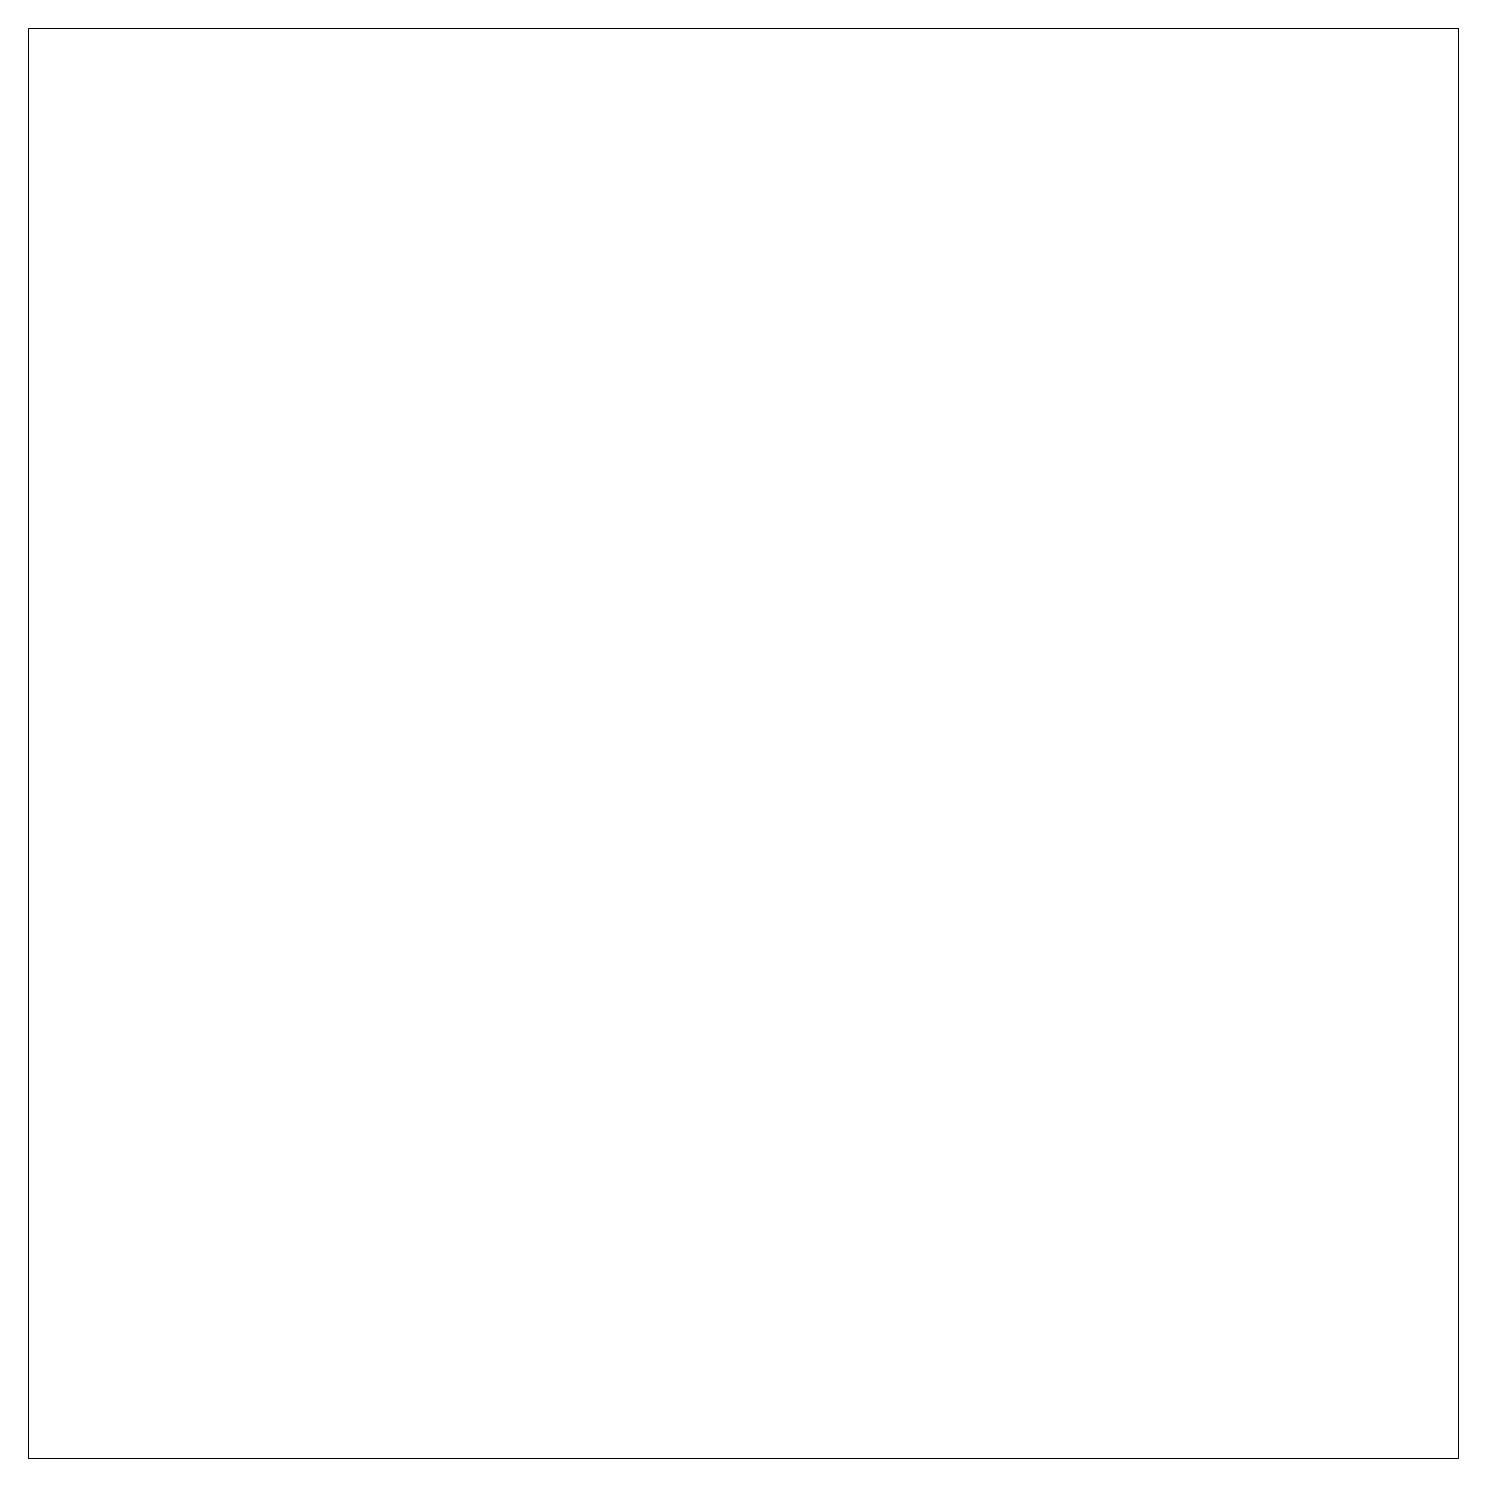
# Model space of a CAD drawing. Header units: inches. Extents: x 2.6 to 20.6, y 2.4 to 20.4.
import ezdxf

# ---------------------------------------------------------------- set-up
doc = ezdxf.new("R2010")
doc.units = ezdxf.units.IN
doc.header["$MEASUREMENT"] = 0

msp = doc.modelspace()

# ---------------------------------------------------------------- linework, layer by layer
at = {"color": 7, "linetype": 'Continuous', "lineweight": 15}
for p, q in [((20.604, 20.416), (2.604, 20.416)), ((2.604, 20.416), (2.604, 2.416)), ((20.604, 2.416), (20.604, 20.416)), ((2.604, 2.416), (20.604, 2.416))]:
    msp.add_line(p, q, dxfattribs=at)

doc.saveas('drawing.dxf')
